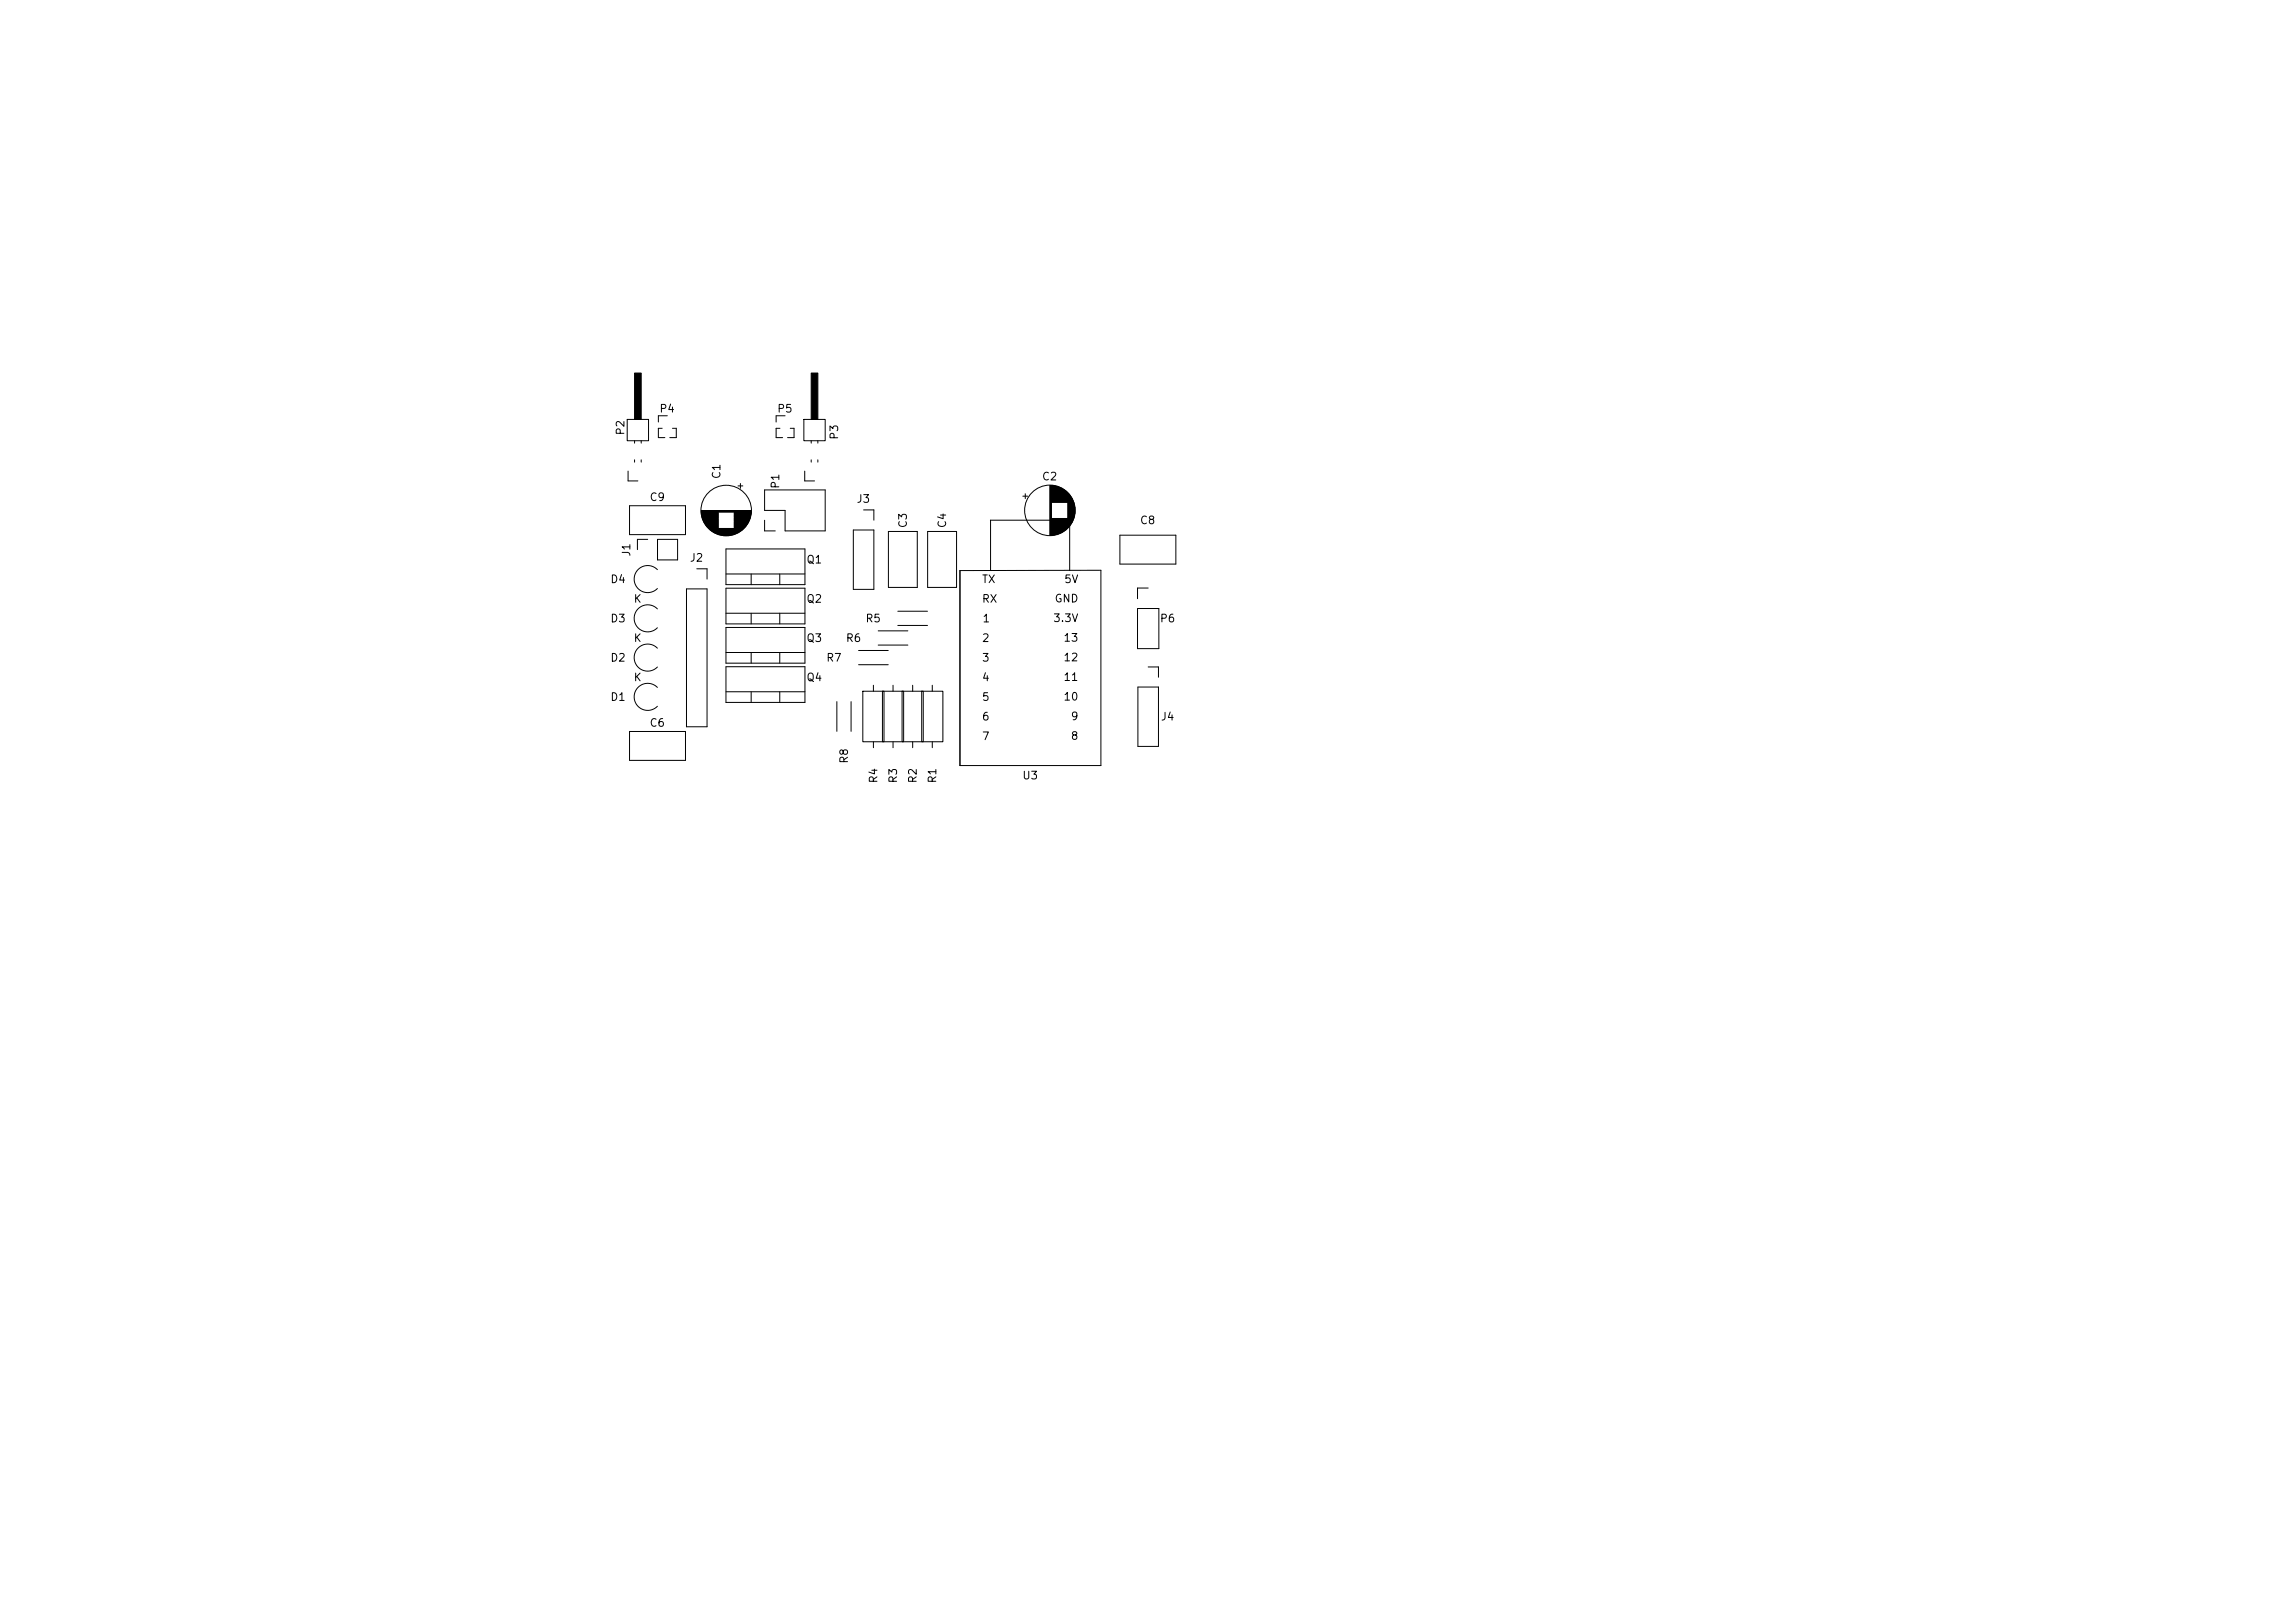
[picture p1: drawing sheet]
<svg xmlns="http://www.w3.org/2000/svg" width="297mm" height="210mm" viewBox="0 0 297 210" stroke-linecap="round" stroke-linejoin="round" font-family="sans-serif">
<defs><g id="words">
<g font-size="1">
<text x="85.3" y="53.6">P4</text>
<text x="100.5" y="53.6">P5</text>
<text x="81" y="56.4" transform="rotate(-90 81 56.4)">P2</text>
<text x="108.7" y="57" transform="rotate(-90 108.7 57)">P3</text>
<text x="84" y="65.1">C9</text>
<text x="93.5" y="62.1" transform="rotate(-90 93.5 62.1)">C1</text>
<text x="101.1" y="63.3" transform="rotate(-90 101.1 63.3)">P1</text>
<text x="110.8" y="65.3">J3</text>
<text x="134.8" y="62.4">C2</text>
<text x="117.6" y="68.4" transform="rotate(-90 117.6 68.4)">C3</text>
<text x="122.7" y="68.4" transform="rotate(-90 122.7 68.4)">C4</text>
<text x="147.4" y="68.1">C8</text>
<text x="78.9" y="75.7">D4</text>
<text x="81.8" y="72.1" transform="rotate(-90 81.8 72.1)">J1</text>
<text x="89.2" y="72.9">J2</text>
<text x="104.3" y="73.2">Q1</text>
<text x="127" y="75.7">TX</text>
<text x="137.6" y="75.7">5V</text>
<text x="78.9" y="80.8">D3</text>
<text x="81.9" y="78.2">K</text>
<text x="81.9" y="83.3">K</text>
<text x="104.3" y="78.2">Q2</text>
<text x="104.3" y="83.3">Q3</text>
<text x="109.4" y="83.3">R6</text>
<text x="111.9" y="80.8">R5</text>
<text x="127" y="78.2">RX</text>
<text x="127" y="83.3">2</text>
<text x="127.1" y="80.8">1</text>
<text x="136.2" y="80.7">3.3V</text>
<text x="136.4" y="78.2">GND</text>
<text x="137.5" y="83.3">13</text>
<text x="150" y="80.8">P6</text>
<text x="78.9" y="85.9">D2</text>
<text x="81.9" y="88.4">K</text>
<text x="104.3" y="88.4">Q4</text>
<text x="106.8" y="85.9">R7</text>
<text x="127" y="85.9">3</text>
<text x="127" y="88.4">4</text>
<text x="137.5" y="85.8">12</text>
<text x="137.5" y="88.4">11</text>
<text x="78.9" y="90.9">D1</text>
<text x="84" y="94.3">C6</text>
<text x="127" y="90.9">5</text>
<text x="127" y="93.5">6</text>
<text x="137.5" y="90.9">10</text>
<text x="138.5" y="93.4">9</text>
<text x="138.5" y="96">8</text>
<text x="150.1" y="93.5">J4</text>
<text x="110" y="98.9" transform="rotate(-90 110 98.9)">R8</text>
<text x="113.8" y="101.4" transform="rotate(-90 113.8 101.4)">R4</text>
<text x="116.3" y="101.4" transform="rotate(-90 116.3 101.4)">R3</text>
<text x="118.9" y="101.4" transform="rotate(-90 118.9 101.4)">R2</text>
<text x="121.4" y="101.4" transform="rotate(-90 121.4 101.4)">R1</text>
<text x="127" y="96">7</text>
<text x="132.2" y="101.1">U3</text>
</g>
</g></defs>
<g fill="none" stroke="#000" stroke-width=".13">
<path d="M81.2 54.3h2.7v2.7h-2.7zM82.1 57v.3M82.1 59.5v.3M83 57v.3M83 59.5v.3M85.7 55.4h-.5v1.2h.8M86.4 53.8h-1.2v.8M87 55.4h.5v1.2h-.8M100.9 55.4h-.5v1.2h.9M101.6 53.8h-1.2v.8M102.3 55.4h.5v1.2h-.9M104 54.3h2.8v2.7h-2.8z"/>
<path d="M105 57v.3M105 59.5v.3M105.8 57v.3M105.8 59.5v.3M81.3 61v1.2h1.2M81.5 65.4h7.2v3.8h-7.2zM83.8 69.8h-1.3v1.3M85.1 73.7a1.75 1.75 0 0 0-2.5 0 1.75 1.75 0 0 0 0 2.5 1.75 1.75 0 0 0 2.5-.1M85.1 78.8a1.75 1.75 0 0 0-2.5 0 1.75 1.75 0 0 0 0 2.5 1.75 1.75 0 0 0 2.5-.1M85.1 69.8h2.6v2.7h-2.6zM88.8 76.2h2.7v17.8h-2.7zM90.2 73.6h1.3v1.3"/>
<path d="M90.8 66.1h6.4M90.8 66.2h6.4M90.8 66.3h6.4M90.8 66.3h2.1M90.8 66.4h2.1M90.8 66.5h2.1M90.8 66.6h2.1M90.8 66.7h2.1M90.8 66.8h2.1M90.8 66.9h2.1M90.9 66.9h2M90.9 67h2"/>
<path d="M90.9 67.1h2M90.9 67.2h2M91 67.2h1.9M91 67.3h1.9M91 67.4h1.9M91.1 67.5h1.8M91.1 67.6h1.8M91.2 67.7h1.7M91.2 67.8h1.7M91.3 67.8h1.6M91.3 67.9h1.6M91.4 68h1.5"/>
<path d="M91.4 68.1h1.5M91.5 68.1h1.4M91.5 68.2h1.4M91.6 68.2h1.3M91.6 68.3h1.3M91.7 68.3h1.2M91.7 68.4h4.5M91.8 68.4h4.4M91.8 68.5h4.4M91.8 68.5h4.3M91.9 68.5h4.2M91.9 68.6h4.1"/>
<path d="M92 68.6h4M92 68.7h3.9M92.1 68.7h3.8M92.1 68.7h3.7M92.2 68.8h3.6M92.3 68.8h3.4M92.3 68.9h3.3M92.4 68.9h3.2M92.5 68.9h3M92.5 69h2.9M92.6 69h2.7M92.7 69.1h2.5"/>
<path d="M92.8 69.1h2.3M92.9 69.1h2.1M93 69.2h1.9M93.2 69.2h1.6M93.3 69.3h1.3M93.6 69.3h.8M93.9 76.1h10.3v4.6h-10.3zM93.9 71h10.3v4.7h-10.3zM93.9 79.4h10.3M93.9 74.3h10.3M95 66.3h2.2M95 66.4h2.2"/>
<path d="M95 66.5h2.2M95 66.6h2.2M95 66.7h2.2M95 66.7h2.1M95 66.8h2.1M95 66.9h2.1M95 67h2.1M95 67.1h2.1M95 67.1h2M95 67.2h2M95 67.3h2M95 67.3h1.9"/>
<path d="M95 67.4h1.9M95 67.5h1.9M95 67.6h1.8M95 67.7h1.8M95 67.7h1.7M95 67.8h1.7M95 67.9h1.7M95 67.9h1.6M95 68h1.6M95 68.1h1.5M95 68.2h1.4M95 68.3h1.4"/>
<path d="M95 68.3h1.3M95.5 62.9h.6M95.8 62.6v.6M97.2 74.3v1.4M97.2 79.4v1.3M98.9 67.3v1.4h1.4M98.9 63.4h7.9v5.3h-5.2v-2.7h-2.7zM100.9 74.3v1.4M100.9 79.4v1.3M104.1 61v1.2h1.3M110.4 68.6h2.7v7.7h-2.7zM111.8 66h1.3v1.3"/>
<path d="M115 68.8h3.7v7.2h-3.7zM116.2 79.1h3.8M120.1 68.8h3.7v7.2h-3.7zM124.2 73.8h18.3v25.3h-18.3zM132.4 64.2h.6M132.7 63.9v.6M135.9 62.8v6.5M136 62.8v6.5M136.1 62.8v6.5M136.1 62.8v2.2M136.1 67.1v2.2M136.2 62.8v2.2"/>
<path d="M136.2 67.1v2.2M136.3 62.8v2.2M136.3 67.1v2.1M136.4 62.9v2.1M136.4 67.1v2.1M136.5 62.9v2.1M136.5 67.1v2.1M136.6 62.9v2.1M136.6 67.1v2.1M136.7 62.9v2.1M136.7 67.1v2.1M136.7 67.1v2"/>
<path d="M136.8 62.9v2.1M136.8 67.1v2M136.8 63v2M136.9 63v2M136.9 67.1v2M137 63v2M137 67.1v2M137.1 63v2M137.1 67.1v1.9M137.1 63.1v1.9M137.2 63.1v1.9M137.2 67.1v1.9"/>
<path d="M137.3 63.1v1.9M137.3 67.1v1.9M137.3 67.1v1.8M137.4 63.2v1.8M137.4 67.1v1.8M137.5 63.2v1.8M137.5 67.1v1.8M137.5 63.3v1.7M137.5 67.1v1.7M137.6 63.3v1.7M137.6 67.1v1.7M137.7 63.4v1.6"/>
<path d="M137.7 67.1v1.6M137.8 63.4v1.6M137.8 67.1v1.6M137.8 67.1v1.5M137.8 63.5v1.5M137.9 63.5v1.5M137.9 67.1v1.5M137.9 63.6v1.4M137.9 67.1v1.4M138 63.6v1.4M138 67.1v1.4M138.1 63.7v1.3"/>
<path d="M138.1 67.1v1.3M138.2 63.7v1.3M138.2 67.1v1.2M138.2 63.8v4.5M138.3 63.9v4.3M138.3 63.9v4.2M138.4 64v4.1M138.4 64v9.8M138.4 67.3h-10.2v6.5M138.5 64.1v3.9M138.5 64.2v3.7M138.6 64.3v3.5"/>
<path d="M138.7 64.4v3.3M138.7 64.5v3.1M138.7 64.5v3M138.8 64.6v2.9M138.8 64.7v2.7M138.9 64.8v2.5M138.9 64.9v2.3M138.9 65v2.1M139 65.1v1.9M139 65.2v1.6M139.1 65.4v1.3M139.1 65.6v.8"/>
<path d="M144.9 69.3h7.3v3.7h-7.3zM147.2 78.7h2.8v5.2h-2.8zM148.6 76.1h-1.4v1.4M81.5 94.7h7.2v3.7h-7.2zM85.1 83.9a1.75 1.75 0 0 0-2.5-.1 1.75 1.75 0 0 0 0 2.5 1.75 1.75 0 0 0 2.5 0M85.1 89a1.75 1.75 0 0 0-2.5-.1 1.75 1.75 0 0 0 0 2.5 1.75 1.75 0 0 0 2.5 0M93.9 86.3h10.3v4.6h-10.3zM93.9 81.2h10.3v4.6h-10.3zM93.9 89.5h10.3M93.9 84.4h10.3M97.2 84.4v1.4M97.2 89.5v1.4"/>
<path d="M100.9 84.4v1.4M100.9 89.5v1.4M108.3 90.8v3.8M110.1 90.8v3.8M111.1 84.2h3.8M111.1 86h3.8M111.7 89.4h2.7v6.6h-2.7zM113 88.7v.7M113 96v.8M113.6 81.6h3.9M113.6 83.5h3.9M114.2 89.4h2.7v6.6h-2.7z"/>
<path d="M115.6 88.7v.7M115.6 96v.8M116.2 80.9h3.8M116.7 89.4h2.8v6.6h-2.8zM118.1 88.7v.7M118.1 96v.8M119.3 89.4h2.7v6.6h-2.7zM120.6 88.7v.7M120.6 96v.8M147.3 88.9h2.6v7.7h-2.6zM148.6 86.3h1.3v1.3"/>
<circle cx="94" cy="66.1" r="3.3"/>
<circle cx="135.9" cy="66" r="3.3"/>
</g>
<path d="M82.1 48.3h.9v6h-.9zM105 48.3h.8v6h-.8z" fill="#000" stroke="#000" stroke-width=".13"/>
<use href="#words"/>
</svg>
